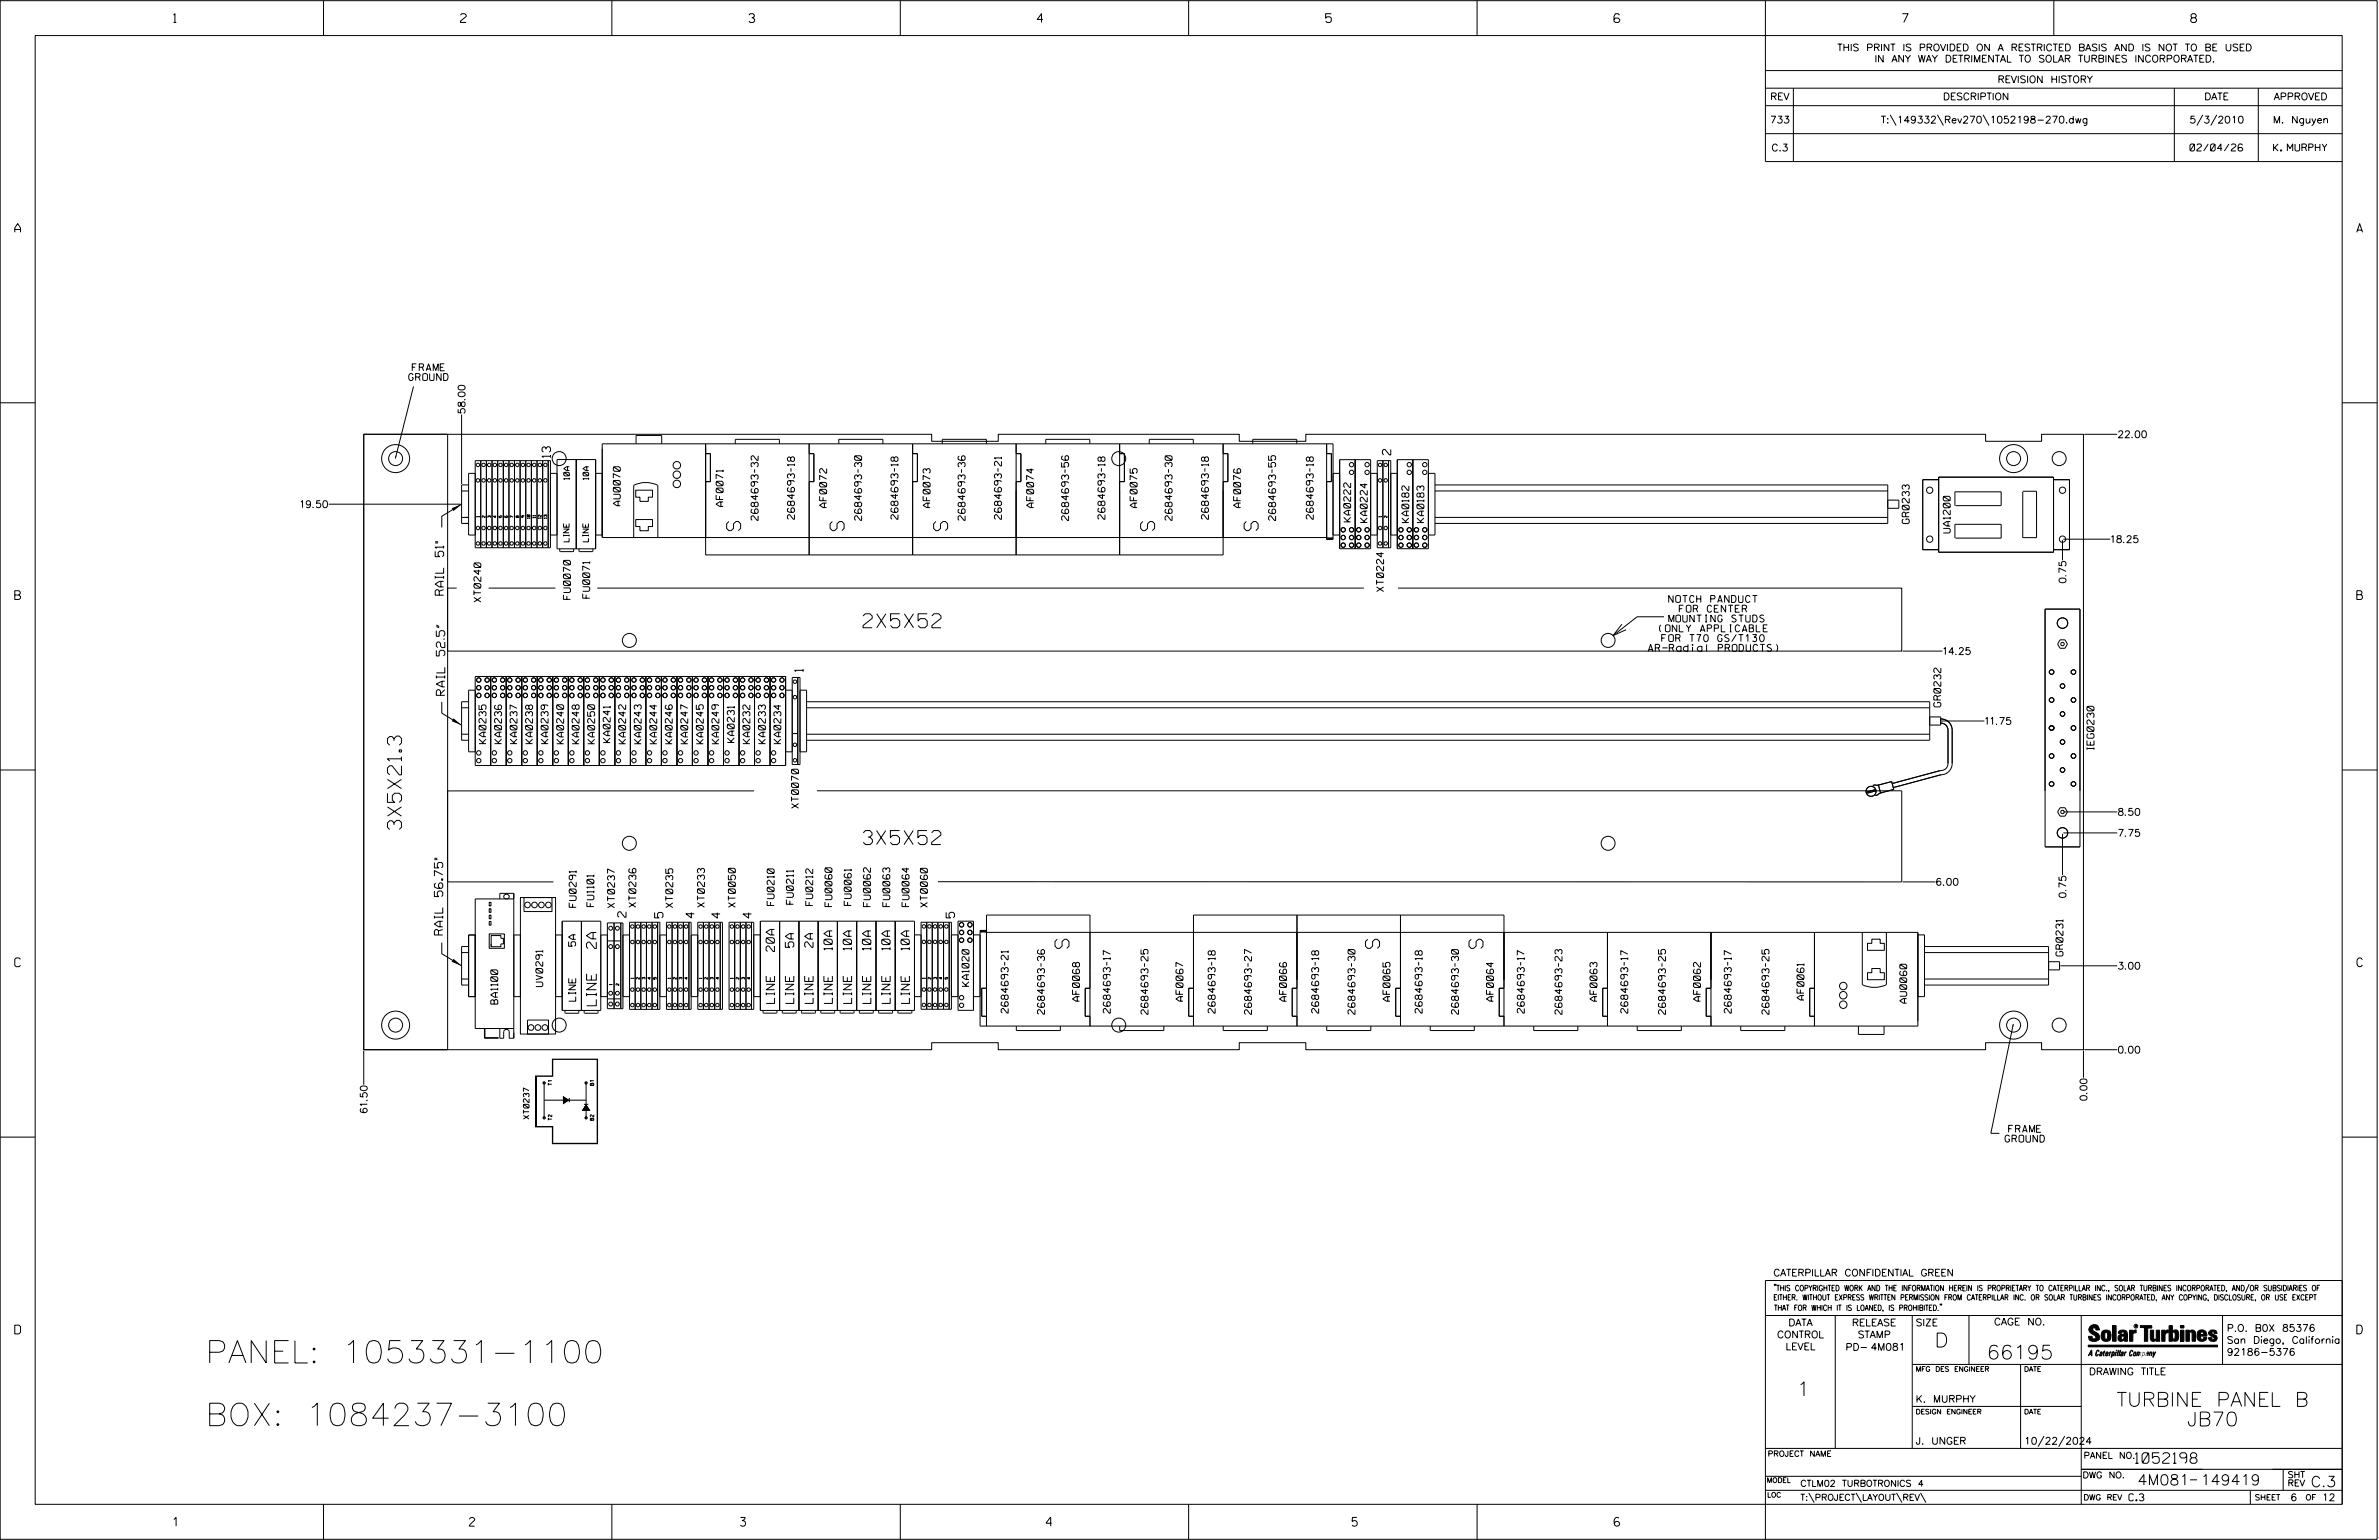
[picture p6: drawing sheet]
<svg xmlns="http://www.w3.org/2000/svg" width="864mm" height="559mm" viewBox="0 0 864 559" stroke-linecap="round" stroke-linejoin="round" font-family="sans-serif">
<defs><g id="words">
<g font-size="8.1">
<text x="74.6" y="494.6">PANEL: 1053331-1100</text>
<text x="74.6" y="517.3">BOX: 1084237-3100</text>
</g>
<g font-size="5.1">
<text x="268.8" y="192.5" transform="rotate(-90 268.8 192.5)">S</text>
<text x="306.4" y="192.5" transform="rotate(-90 306.4 192.5)">S</text>
<text x="344" y="192.5" transform="rotate(-90 344 192.5)">S</text>
<text x="419.1" y="192.5" transform="rotate(-90 419.1 192.5)">S</text>
<text x="456.7" y="192.5" transform="rotate(-90 456.7 192.5)">S</text>
<text x="313.3" y="227.8">2X5X52</text>
<text x="145.7" y="301" transform="rotate(-90 145.7 301)">3X5X21.3</text>
<text x="313.4" y="306.5">3X5X52</text>
<text x="383" y="340.8" transform="rotate(90 383 340.8)">S</text>
<text x="495.7" y="340.8" transform="rotate(90 495.7 340.8)">S</text>
<text x="533.3" y="340.8" transform="rotate(90 533.3 340.8)">S</text>
<text x="702.3" y="488.8">D</text>
<text x="721.2" y="493.2">66195</text>
<text x="652.2" y="506.5">1</text>
<text x="768.3" y="510.3">TURBINE PANEL B</text>
<text x="793.9" y="517.4">JB70</text>
</g>
<g font-size="3.8">
<text x="775.1" y="531">1052198</text>
<text x="775.9" y="538.9">4M081</text>
<text x="798.8" y="538.9">149419</text>
<text x="838.8" y="539.5">C.3</text>
</g>
<g font-size="3.6">
<text x="216.5" y="344.2" transform="rotate(-90 216.5 344.2)">2A</text>
<text x="216.5" y="364.9" transform="rotate(-90 216.5 364.9)">LINE</text>
</g>
<g font-size="3.2">
<text x="63" y="8.2">1</text>
<text x="167.2" y="8.2">2</text>
<text x="271.8" y="8.2">3</text>
<text x="376.5" y="8.2">4</text>
<text x="481.2" y="8.2">5</text>
<text x="690.6" y="8.2">7</text>
<text x="795.3" y="8.2">8</text>
<text x="5.4" y="84.3">A</text>
<text x="855.5" y="84.3">A</text>
<text x="5.4" y="217.5">B</text>
<text x="855.6" y="217.5">B</text>
<text x="5.4" y="350.8">C</text>
<text x="855.6" y="350.8">C</text>
<text x="5.4" y="484">D</text>
<text x="855.6" y="484">D</text>
<text x="62.8" y="553.8">1</text>
<text x="170.4" y="553.8">2</text>
<text x="268.8" y="553.8">3</text>
<text x="379.8" y="553.8">4</text>
<text x="490.8" y="553.8">5</text>
<text x="585.9" y="553.8">6</text>
</g>
<text font-size="3.1" x="161.4" y="252.3" transform="rotate(-90 161.4 252.3)">RAIL 52.5&quot;</text>
<g font-size="3">
<text x="199.8" y="166" transform="rotate(-90 199.8 166)">13</text>
<text x="504.9" y="165.1" transform="rotate(-90 504.9 165.1)">2</text>
<text x="161" y="216" transform="rotate(-90 161 216)">RAIL 51&quot;</text>
<text x="291.5" y="243.7" transform="rotate(-90 291.5 243.7)">1</text>
<text x="227.3" y="332.8" transform="rotate(-90 227.3 332.8)">2</text>
<text x="240.7" y="333.1" transform="rotate(-90 240.7 333.1)">5</text>
<text x="252" y="333.1" transform="rotate(-90 252 333.1)">4</text>
<text x="261.4" y="333.1" transform="rotate(-90 261.4 333.1)">4</text>
<text x="272.8" y="333.1" transform="rotate(-90 272.8 333.1)">4</text>
<text x="346.5" y="333" transform="rotate(-90 346.5 333)">5</text>
<text x="160.7" y="339.3" transform="rotate(-90 160.7 339.3)">RAIL 56.75&quot;</text>
<text x="281.1" y="345.3" transform="rotate(-90 281.1 345.3)">20A</text>
<text x="288.1" y="343.8" transform="rotate(-90 288.1 343.8)">5A</text>
<text x="295.1" y="343.8" transform="rotate(-90 295.1 343.8)">2A</text>
<text x="302.1" y="344.7" transform="rotate(-90 302.1 344.7)">10A</text>
<text x="309.1" y="344.7" transform="rotate(-90 309.1 344.7)">10A</text>
<text x="316.1" y="344.7" transform="rotate(-90 316.1 344.7)">10A</text>
<text x="323.1" y="344.7" transform="rotate(-90 323.1 344.7)">10A</text>
<text x="330.1" y="344.7" transform="rotate(-90 330.1 344.7)">10A</text>
<text x="281.2" y="364.1" transform="rotate(-90 281.2 364.1)">LINE</text>
<text x="288.2" y="364.1" transform="rotate(-90 288.2 364.1)">LINE</text>
<text x="295.2" y="364.1" transform="rotate(-90 295.2 364.1)">LINE</text>
<text x="302.1" y="364.1" transform="rotate(-90 302.1 364.1)">LINE</text>
<text x="309.1" y="364.1" transform="rotate(-90 309.1 364.1)">LINE</text>
<text x="316.1" y="364.1" transform="rotate(-90 316.1 364.1)">LINE</text>
<text x="323.1" y="364.1" transform="rotate(-90 323.1 364.1)">LINE</text>
<text x="330.1" y="364.1" transform="rotate(-90 330.1 364.1)">LINE</text>
</g>
<g font-size="2.5">
<text x="666.9" y="18.5">THIS PRINT IS PROVIDED ON A RESTRICTED BASIS AND IS NOT TO BE USED</text>
<text x="680.5" y="22.6">IN ANY WAY DETRIMENTAL TO SOLAR TURBINES INCORPORATED.</text>
<text x="725.1" y="30">REVISION HISTORY</text>
<text x="642.6" y="36.3">REV</text>
<text x="705.3" y="36.3">DESCRIPTION</text>
<text x="800.2" y="36.3">DATE</text>
<text x="825.4" y="36.3">APPROVED</text>
<text x="642.5" y="44.7">733</text>
<text x="682.8" y="44.7">T:\149332\Rev270\1052198-270.dwg</text>
<text x="794.8" y="44.7">5/3/2010</text>
<text x="825.1" y="44.7">M. Nguyen</text>
<text x="643" y="54.8">C.3</text>
<text x="795" y="54.8">02/04/26</text>
<text x="825.3" y="54.8">K. MURPHY</text>
<text x="149.6" y="134.5">FRAME</text>
<text x="148.4" y="138.1">GROUND</text>
<text x="168.8" y="150" transform="rotate(-90 168.8 150)">58.00</text>
<text x="769" y="158.8">22.00</text>
<text x="109.2" y="184.2">19.50</text>
<text x="225.2" y="183.5" transform="rotate(-90 225.2 183.5)">AU0070</text>
<text x="262.5" y="183.8" transform="rotate(-90 262.5 183.8)">AF0071</text>
<text x="300.1" y="184.2" transform="rotate(-90 300.1 184.2)">AF0072</text>
<text x="337.6" y="184.2" transform="rotate(-90 337.6 184.2)">AF0073</text>
<text x="375.2" y="184.2" transform="rotate(-90 375.2 184.2)">AF0074</text>
<text x="412.8" y="184.2" transform="rotate(-90 412.8 184.2)">AF0075</text>
<text x="450.4" y="184.2" transform="rotate(-90 450.4 184.2)">AF0076</text>
<text x="275.2" y="188.8" transform="rotate(-90 275.2 188.8)">2684693-32</text>
<text x="288.4" y="188.4" transform="rotate(-90 288.4 188.4)">2684693-18</text>
<text x="312.8" y="188.8" transform="rotate(-90 312.8 188.8)">2684693-30</text>
<text x="326" y="188.4" transform="rotate(-90 326 188.4)">2684693-18</text>
<text x="350.3" y="188.8" transform="rotate(-90 350.3 188.8)">2684693-36</text>
<text x="363.5" y="188.4" transform="rotate(-90 363.5 188.4)">2684693-21</text>
<text x="387.9" y="188.9" transform="rotate(-90 387.9 188.9)">2684693-56</text>
<text x="401.1" y="188.4" transform="rotate(-90 401.1 188.4)">2684693-18</text>
<text x="425.5" y="188.8" transform="rotate(-90 425.5 188.8)">2684693-30</text>
<text x="438.7" y="188.4" transform="rotate(-90 438.7 188.4)">2684693-18</text>
<text x="463" y="188.9" transform="rotate(-90 463 188.9)">2684693-55</text>
<text x="476.7" y="188.4" transform="rotate(-90 476.7 188.4)">2684693-18</text>
<text x="490.3" y="189.4" transform="rotate(-90 490.3 189.4)">KA0222</text>
<text x="496.3" y="189.6" transform="rotate(-90 496.3 189.6)">KA0224</text>
<text x="511.4" y="189.6" transform="rotate(-90 511.4 189.6)">KA0182</text>
<text x="516.9" y="189.6" transform="rotate(-90 516.9 189.6)">KA0183</text>
<text x="693.1" y="190" transform="rotate(-90 693.1 190)">GR0233</text>
<text x="708" y="193.4" transform="rotate(-90 708 193.4)">UA1200</text>
<text x="766.5" y="196.9">18.25</text>
<text x="502.3" y="214.6" transform="rotate(-90 502.3 214.6)">XT0224</text>
<text x="750" y="211.4" transform="rotate(-90 750 211.4)">0.75</text>
<text x="174.6" y="218.4" transform="rotate(-90 174.6 218.4)">XT0240</text>
<text x="207.1" y="217.5" transform="rotate(-90 207.1 217.5)">FU0070</text>
<text x="214.1" y="217.1" transform="rotate(-90 214.1 217.1)">FU0071</text>
<text x="605.8" y="218.6">NOTCH PANDUCT</text>
<text x="604.3" y="225.7">MOUNTING STUDS</text>
<text x="609.6" y="222.2">FOR CENTER</text>
<text x="602" y="232.8">FOR T70 GS/T130</text>
<text x="602" y="229.3">(ONLY APPLICABLE</text>
<text x="598.4" y="236.4">AR-Radial PRODUCTS)</text>
<text x="705.6" y="237.5">14.25</text>
<text x="704.5" y="256.5" transform="rotate(-90 704.5 256.5)">GR0232</text>
<text x="720.8" y="262.9">11.75</text>
<text x="176.4" y="269.8" transform="rotate(-90 176.4 269.8)">KA0235</text>
<text x="182.1" y="269.8" transform="rotate(-90 182.1 269.8)">KA0236</text>
<text x="187.7" y="269.8" transform="rotate(-90 187.7 269.8)">KA0237</text>
<text x="193.3" y="269.8" transform="rotate(-90 193.3 269.8)">KA0238</text>
<text x="199" y="269.8" transform="rotate(-90 199 269.8)">KA0239</text>
<text x="204.6" y="269.9" transform="rotate(-90 204.6 269.9)">KA0240</text>
<text x="210.2" y="269.9" transform="rotate(-90 210.2 269.9)">KA0248</text>
<text x="215.9" y="269.9" transform="rotate(-90 215.9 269.9)">KA0250</text>
<text x="221.5" y="269.5" transform="rotate(-90 221.5 269.5)">KA0241</text>
<text x="227.1" y="269.9" transform="rotate(-90 227.1 269.9)">KA0242</text>
<text x="232.8" y="269.9" transform="rotate(-90 232.8 269.9)">KA0243</text>
<text x="238.4" y="269.9" transform="rotate(-90 238.4 269.9)">KA0244</text>
<text x="244" y="269.9" transform="rotate(-90 244 269.9)">KA0246</text>
<text x="249.7" y="269.9" transform="rotate(-90 249.7 269.9)">KA0247</text>
<text x="255.3" y="269.9" transform="rotate(-90 255.3 269.9)">KA0245</text>
<text x="260.9" y="269.9" transform="rotate(-90 260.9 269.9)">KA0249</text>
<text x="266.6" y="269.4" transform="rotate(-90 266.6 269.4)">KA0231</text>
<text x="272.2" y="269.8" transform="rotate(-90 272.2 269.8)">KA0232</text>
<text x="277.8" y="269.8" transform="rotate(-90 277.8 269.8)">KA0233</text>
<text x="283.5" y="269.8" transform="rotate(-90 283.5 269.8)">KA0234</text>
<text x="760.1" y="272" transform="rotate(-90 760.1 272)">IEG0230</text>
<text x="289.9" y="293.3" transform="rotate(-90 289.9 293.3)">XT0070</text>
<text x="769" y="295.9">8.50</text>
<text x="769" y="303.5">7.75</text>
<text x="703" y="321.3">6.00</text>
<text x="209.2" y="329.2" transform="rotate(-90 209.2 329.2)">FU0291</text>
<text x="215.6" y="329" transform="rotate(-90 215.6 329)">FU1101</text>
<text x="223.1" y="329.4" transform="rotate(-90 223.1 329.4)">XT0237</text>
<text x="230.8" y="329.2" transform="rotate(-90 230.8 329.2)">XT0236</text>
<text x="244.2" y="329.3" transform="rotate(-90 244.2 329.3)">XT0235</text>
<text x="255.7" y="329.2" transform="rotate(-90 255.7 329.2)">XT0233</text>
<text x="266.9" y="329.2" transform="rotate(-90 266.9 329.2)">XT0050</text>
<text x="281" y="328.6" transform="rotate(-90 281 328.6)">FU0210</text>
<text x="288" y="328.1" transform="rotate(-90 288 328.1)">FU0211</text>
<text x="295" y="328.6" transform="rotate(-90 295 328.6)">FU0212</text>
<text x="302" y="329" transform="rotate(-90 302 329)">FU0060</text>
<text x="309" y="328.5" transform="rotate(-90 309 328.5)">FU0061</text>
<text x="316" y="329" transform="rotate(-90 316 329)">FU0062</text>
<text x="323" y="329" transform="rotate(-90 323 329)">FU0063</text>
<text x="330" y="329" transform="rotate(-90 330 329)">FU0064</text>
<text x="336.6" y="329.2" transform="rotate(-90 336.6 329.2)">XT0060</text>
<text x="750" y="325.6" transform="rotate(-90 750 325.6)">0.75</text>
<text x="209" y="343.3" transform="rotate(-90 209 343.3)">5A</text>
<text x="748.9" y="346.9" transform="rotate(-90 748.9 346.9)">GR0231</text>
<text x="769" y="351.7">3.00</text>
<text x="197" y="358" transform="rotate(-90 197 358)">UV0291</text>
<text x="351.7" y="357.9" transform="rotate(-90 351.7 357.9)">KA1020</text>
<text x="180.7" y="364.3" transform="rotate(-90 180.7 364.3)">BA1100</text>
<text x="209" y="363.3" transform="rotate(-90 209 363.3)">LINE</text>
<text x="391.9" y="363.3" transform="rotate(-90 391.9 363.3)">AF0068</text>
<text x="429.4" y="363.3" transform="rotate(-90 429.4 363.3)">AF0067</text>
<text x="467" y="363.3" transform="rotate(-90 467 363.3)">AF0066</text>
<text x="504.6" y="363.3" transform="rotate(-90 504.6 363.3)">AF0065</text>
<text x="542.1" y="363.3" transform="rotate(-90 542.1 363.3)">AF0064</text>
<text x="579.7" y="363.3" transform="rotate(-90 579.7 363.3)">AF0063</text>
<text x="617.3" y="363.3" transform="rotate(-90 617.3 363.3)">AF0062</text>
<text x="654.9" y="362.9" transform="rotate(-90 654.9 362.9)">AF0061</text>
<text x="692.2" y="364" transform="rotate(-90 692.2 364)">AU0060</text>
<text x="366" y="367.6" transform="rotate(-90 366 367.6)">2684693-21</text>
<text x="379.2" y="368" transform="rotate(-90 379.2 368)">2684693-36</text>
<text x="403" y="367.6" transform="rotate(-90 403 367.6)">2684693-17</text>
<text x="416.7" y="368" transform="rotate(-90 416.7 368)">2684693-25</text>
<text x="441.1" y="367.6" transform="rotate(-90 441.1 367.6)">2684693-18</text>
<text x="454.3" y="368" transform="rotate(-90 454.3 368)">2684693-27</text>
<text x="478.7" y="367.6" transform="rotate(-90 478.7 367.6)">2684693-18</text>
<text x="491.9" y="368" transform="rotate(-90 491.9 368)">2684693-30</text>
<text x="516.3" y="367.6" transform="rotate(-90 516.3 367.6)">2684693-18</text>
<text x="529.5" y="368" transform="rotate(-90 529.5 368)">2684693-30</text>
<text x="553.3" y="367.6" transform="rotate(-90 553.3 367.6)">2684693-17</text>
<text x="567" y="368" transform="rotate(-90 567 368)">2684693-23</text>
<text x="590.9" y="367.6" transform="rotate(-90 590.9 367.6)">2684693-17</text>
<text x="604.6" y="368" transform="rotate(-90 604.6 368)">2684693-25</text>
<text x="628.5" y="367.6" transform="rotate(-90 628.5 367.6)">2684693-17</text>
<text x="642.2" y="368" transform="rotate(-90 642.2 368)">2684693-25</text>
<text x="769" y="382.2">0.00</text>
<text x="757.6" y="399.2" transform="rotate(-90 757.6 399.2)">0.00</text>
<text x="133.3" y="403.7" transform="rotate(-90 133.3 403.7)">61.50</text>
<text x="729.1" y="410.9">FRAME</text>
<text x="727.9" y="414.4">GROUND</text>
<text x="643.8" y="463">CATERPILLAR CONFIDENTIAL GREEN</text>
<text x="645.1" y="485.5">CONTROL</text>
<text x="649.2" y="481.1">DATA</text>
<text x="672.3" y="481.1">RELEASE</text>
<text x="674.4" y="485.5">STAMP</text>
<text x="695.4" y="481.1">SIZE</text>
<text x="723.8" y="480.8">CAGE NO.</text>
<text x="808.4" y="483.1">P.O. B0X 85376</text>
<text x="648.2" y="489.8">LEVEL</text>
<text x="669.9" y="490">PD- 4M081</text>
<text x="808.4" y="487.5">San Diego, California</text>
<text x="808.4" y="491.8">92186-5376</text>
<text x="758.3" y="498.9">DRAWING TITLE</text>
<text x="695.4" y="508.9">K. MURPHY</text>
<text x="695.4" y="524.1">J. UNGER</text>
<text x="734.8" y="524.1">10/22/2024</text>
<text x="772.8" y="544.6">C.3</text>
<text x="831.4" y="544.6">6</text>
<text x="842.9" y="544.6">12</text>
</g>
<g font-size="2.3">
<text x="756.4" y="529.2">PANEL NO.</text>
<text x="653.5" y="539.4">CTLM02 TURBOTRONICS 4</text>
<text x="756" y="536.3">DWG NO.</text>
<text x="830.4" y="539.3">REV</text>
<text x="830.4" y="536.2">SHT</text>
<text x="653.5" y="544.5">T:\PROJECT\LAYOUT\REV\</text>
</g>
<g font-size="2">
<text x="206.7" y="174" transform="rotate(-90 206.7 174)">10A</text>
<text x="213.7" y="174" transform="rotate(-90 213.7 174)">10A</text>
<text x="206.6" y="196.6" transform="rotate(-90 206.6 196.6)">LINE</text>
<text x="213.6" y="196.6" transform="rotate(-90 213.6 196.6)">LINE</text>
<text x="192" y="406.1" transform="rotate(-90 192 406.1)">XT0237</text>
<text x="643.8" y="468.4">&quot;THIS COPYRIGHTED WORK AND THE INFORMATION HEREIN IS PROPRIETARY TO CATERPILLAR INC., SOLAR TURBINES INCORPORATED, AND/OR SUBSIDIARIES OF</text>
<text x="643.8" y="471.8">EITHER. WITHOUT EXPRESS WRITTEN PERMISSION FROM CATERPILLAR INC. OR SOLAR TURBINES INCORPORATED, ANY COPYING, DISCLOSURE, OR USE EXCEPT</text>
<text x="644" y="475.6">THAT FOR WHICH IT IS LOANED, IS PROHIBITED.&quot;</text>
<text x="641.7" y="528.5">PROJECT NAME</text>
<text x="756.3" y="544.3">DWG REV</text>
<text x="818.5" y="544.3">SHEET</text>
<text x="836.9" y="544.3">OF</text>
</g>
<g font-size="1.8">
<text x="695.4" y="497.6">MFG DES ENGINEER</text>
<text x="734.8" y="497.6">DATE</text>
<text x="695.4" y="513.1">DESIGN ENGINEER</text>
<text x="734.8" y="513.1">DATE</text>
<text x="641.3" y="538">MODEL</text>
<text x="641.5" y="543.3">LOC</text>
</g>
<g font-size="1.3">
<text x="200.3" y="393.8" transform="rotate(-90 200.3 393.8)">T1</text>
<text x="215.5" y="393.8" transform="rotate(-90 215.5 393.8)">B1</text>
<text x="200.3" y="406.5" transform="rotate(-90 200.3 406.5)">T2</text>
<text x="215.5" y="406.5" transform="rotate(-90 215.5 406.5)">B2</text>
</g>
<g font-size="1">
<text x="174" y="187.7" transform="rotate(-90 174 187.7)">1</text>
<text x="176.1" y="187.8" transform="rotate(-90 176.1 187.8)">2</text>
<text x="178.1" y="187.8" transform="rotate(-90 178.1 187.8)">3</text>
<text x="180.1" y="187.8" transform="rotate(-90 180.1 187.8)">4</text>
<text x="182.2" y="187.8" transform="rotate(-90 182.2 187.8)">5</text>
<text x="186.3" y="187.8" transform="rotate(-90 186.3 187.8)">7</text>
<text x="188.3" y="187.8" transform="rotate(-90 188.3 187.8)">8</text>
<text x="190.3" y="187.8" transform="rotate(-90 190.3 187.8)">9</text>
<text x="192.4" y="188.2" transform="rotate(-90 192.4 188.2)">10</text>
<text x="194.4" y="188" transform="rotate(-90 194.4 188)">11</text>
<text x="196.5" y="188.2" transform="rotate(-90 196.5 188.2)">12</text>
<text x="198.5" y="188.2" transform="rotate(-90 198.5 188.2)">13</text>
<text x="501.5" y="187.7" transform="rotate(-90 501.5 187.7)">1</text>
<text x="503.5" y="187.8" transform="rotate(-90 503.5 187.8)">2</text>
<text x="289.1" y="266.3" transform="rotate(-90 289.1 266.3)">1</text>
<text x="222.2" y="357.4" transform="rotate(-90 222.2 357.4)">1</text>
<text x="224.6" y="357.6" transform="rotate(-90 224.6 357.6)">2</text>
<text x="230.1" y="355.1" transform="rotate(-90 230.1 355.1)">1</text>
<text x="232.1" y="355.3" transform="rotate(-90 232.1 355.3)">2</text>
<text x="234.1" y="355.3" transform="rotate(-90 234.1 355.3)">3</text>
<text x="236.2" y="355.3" transform="rotate(-90 236.2 355.3)">4</text>
<text x="238.2" y="355.3" transform="rotate(-90 238.2 355.3)">5</text>
<text x="243.5" y="355.1" transform="rotate(-90 243.5 355.1)">1</text>
<text x="245.5" y="355.3" transform="rotate(-90 245.5 355.3)">2</text>
<text x="247.5" y="355.3" transform="rotate(-90 247.5 355.3)">3</text>
<text x="249.6" y="355.3" transform="rotate(-90 249.6 355.3)">4</text>
<text x="254.8" y="355.2" transform="rotate(-90 254.8 355.2)">1</text>
<text x="256.9" y="355.3" transform="rotate(-90 256.9 355.3)">2</text>
<text x="258.9" y="355.3" transform="rotate(-90 258.9 355.3)">3</text>
<text x="260.9" y="355.3" transform="rotate(-90 260.9 355.3)">4</text>
<text x="266.2" y="355.2" transform="rotate(-90 266.2 355.2)">1</text>
<text x="268.2" y="355.3" transform="rotate(-90 268.2 355.3)">2</text>
<text x="270.3" y="355.3" transform="rotate(-90 270.3 355.3)">3</text>
<text x="272.3" y="355.3" transform="rotate(-90 272.3 355.3)">4</text>
<text x="335.9" y="355.1" transform="rotate(-90 335.9 355.1)">1</text>
<text x="337.9" y="355.3" transform="rotate(-90 337.9 355.3)">2</text>
<text x="340" y="355.3" transform="rotate(-90 340 355.3)">3</text>
<text x="342" y="355.3" transform="rotate(-90 342 355.3)">4</text>
<text x="344" y="355.3" transform="rotate(-90 344 355.3)">5</text>
</g>
<text font-size=".9" x="775.1" y="481.7">R</text>
</g></defs>
<g fill="none" stroke="#000" stroke-width=".36">
<path d="M.1 .2h862.8v558.4h-862.8zM12.8 12.9h837.4v533h-837.4zM117.4 .2v12.7M222.1 .2v12.7M326.8 .2v12.7M431.5 .2v12.7M536.2 .2v12.7M587.9 5.5l-.5-.5h-1l-.5 1v1.7l.5 .4h1l.6-.4v-.6l-.6-.5h-1l-.5 .5M640.9 .2v58.4h209.3M745.6 .2v12.7M640.9 25.6h209.3M640.9 32h209.3"/>
<path d="M640.9 38.3h209.3M651 32v26.6M789.3 32v26.6M819.8 32v26.6M640.9 48.5h209.3M686.2 41.7l2.1 3.8M703.3 41.7l2.2 3.8M719.9 41.7l2.1 3.8M799.6 41.7l-2.1 3.8M804.7 41.7l-2.2 3.8M.1 146.2h12.7M132 157.6h206.2v2.5h24.2v-2.5h87.5v2.5h24.1v-2.5h246.8v2.5h20.3v-2.5h15.2v223.3h-15.2v-2.5h-20.3v2.5h-246.8v-2.5h-24.1v2.5h-87.5v-2.5h-24.2v2.5h-206.2z"/>
<path d="M132 157.6h30.5v223.3h-30.5zM150.1 140.2l-6.6 26.2M167.6 150.4v25.2M756.6 157.6h12M850.2 146.2h12.7M167.6 178.2h2.5M170.1 176h-2.5v13.9h2.5M172.5 167.1h27.3v31.7h-27.3zM172.5 171.8h-2.4v22.3h2.4M174.5 167.1v31.7M176.6 167.1v31.7M178.6 167.1v31.7"/>
<path d="M180.7 167.1v31.7M182.7 167.1v31.7M184.7 167.1v31.7M186.8 167.1v31.7M188.8 167.1v31.7M190.9 167.1v31.7M192.9 167.1v31.7M194.9 167.1v31.7M197 167.1v31.7M199 167.1v31.7M199.8 171.8h2.4M202.2 166.8h14v32.3h-14z"/>
<path d="M209.2 166.8v32.3M216.2 171.8h2.4M230.8 177.9h6.1v2.5h-1.6v1.5h-3v-1.5h-1.5zM230.9 161v-3h9.3v3M256.2 161v40.4h187.8v-40.4M256.2 164.6h1.7v10.2h-1.7M266.9 161v-1.6h16v1.6M293.7 164.6h1.8v10.2h-1.8M293.7 161v40.4M304.5 161v-1.6h16v1.6M331.3 164.6h1.7v10.2h-1.7M331.3 161v40.4"/>
<path d="M342.1 161v-1.6h16v1.6M368.9 161v40.4M368.9 164.6h1.7v10.2h-1.7M379.6 161v-1.6h16v1.6M406.4 161v40.4M406.4 164.6h1.8v10.2h-1.8M417.2 161v-1.6h16v1.6M444 164.6h1.7v10.2h-1.7M454.8 161v-1.6h15.9v1.6M481.6 164.6h1.7v10.2h-1.7M481.6 161v34.8M483.9 171.8h2.4"/>
<path d="M486.3 166.8h11.3v32.3h-11.3zM491.9 166.8v32.3M497.6 171.8h2.4M500 167.1h4.9v31.7h-4.9zM502 167.1v31.7M504 167.1v31.7M504.9 171.8h2.3M507.2 166.8h11.3v32.3h-11.3zM512.9 166.8v32.3M518.5 171.8h2.4v22.3h-2.4M520.9 176h164.4v13.9h-164.4M520.9 178.2h164.4"/>
<path d="M703.7 174.1h-5.7v25.4h5.7M703.8 173.1h41.7v27.3h-41.7zM734.3 178.3h5v16.8h-5v-16.6M745.5 174.1h5.7v25.4h-5.7M119.3 183h48M167.6 183l-7.2 4.3v4.1M167.6 187.7h2.5M183.4 187.2l-.2 .5 .3 .1h.5l.2-.5h-.5l.2 .5M199.8 194.1h2.4M203.2 199.1l.2 1.1h4.6l.2-1.1M210.2 199.1l.2 1.1h4.6l.2-1.1M216.2 194.1h2.4"/>
<path d="M230 195.1v-19a9.9 9.9 0 0 1 8.8 0v19M230.8 188.5h6.1v2.6h-1.6v1.5h-3v-1.5h-1.5zM481.6 195.8h2.3M481.6 195.1h-263v-34.1h265.3v34.8M481.6 195.8l2.3-.6h-2.3l2.3 .6M483.9 194.1h2.4M497.6 194.1h2.4M504.9 194.1h2.3M520.9 187.7h164.4M685.3 181.5h4v2.9h-4M709.9 183.5h16.5v-5h-16.8v5M709.9 195.3h16.5v-5h-16.8v5"/>
<path d="M748.7 196v7.3M749 195.7h17M165.8 213.4h-3.3v22.9h527.9v-22.9h-182.9M177.4 213.4h24.2M216.8 213.4h278.3M588.8 226.5l-3.3 4.1 4.8-2.1M604.1 223.8h-9.8l-8.8 6.8M690.7 236.3h14.4M742.4 221h12.7v86.3h-12.7zM747.8 232.2h1.8l.9 1.5-.9 1.5h-1.8l-.9-1.5zM160.4 254.7v4.1l7.2 4.3M167.6 256.8h2.5"/>
<path d="M170.1 254.6h-2.5v14h2.5M172.5 245.5h112.7v32.3h-112.7zM172.5 250.4h-2.4v22.4h2.4M178.1 245.5v32.3M183.8 245.5v32.3M189.4 245.5v32.3M195 245.5v32.3M200.7 245.5v32.3M206.3 245.5v32.3M211.9 245.5v32.3M217.6 245.5v32.3M223.2 245.5v32.3"/>
<path d="M228.8 245.5v32.3M234.5 245.5v32.3M240.1 245.5v32.3M245.7 245.5v32.3M251.4 245.5v32.3M257 245.5v32.3M262.6 245.5v32.3M268.3 245.5v32.3M273.9 245.5v32.3M279.5 245.5v32.3M285.2 250.4h2.4M287.6 245.8h2.8v31.6h-2.8z"/>
<path d="M289.6 245.8v31.6M290.4 250.4h2.4v22.4h-2.4M292.8 254.6h407.7v14h-407.7M292.8 256.8h407.7M.1 279.4h12.7M167.6 266.4h2.5M285.2 272.8h2.4M292.8 266.4h407.7M700.5 260.1h4v3h-4M704.5 262.4a2.53 2.53 0 0 1 2.6 2.5v12.2a2.62 2.62 0 0 1-2.9 2.5l-17.3 4.7M704.5 260.9a4 4 0 0 1 4.2 4v12.2a4.1 4.1 0 0 1-4.1 4l-17.3 4.7M704.8 261.6h15.5"/>
<path d="M850.2 279.4h12.7M273.8 287h-111.3v33h38.4M296.5 286.9h393.9v33.1l-349.9-.1M680.9 286.5l-3.5 .9M681 286.9l-3.5 1M681.9 284.9l4.8-1.3 .8 2.9-4.8 1.2zM682.1 284.8l-2.3 .2M682.9 287.7l-2.1 1M747.8 293.1h1.8l.9 1.5-.9 1.6h-1.8l-.9-1.6zM749 294.6h19.6M748.7 302.5v15M749 302.2h19.6"/>
<path d="M172.5 339.3h-2.4v22.3h2.4M177.6 334.4h.6v1.3h-.6zM177.6 332.1h.6v1.3h-.6zM177.6 329.7h.6v1.3h-.6zM177.6 327.4h.6v1.3h-.6zM177.6 338.9h5.5v5.2h-5.5zM181.4 326.2v-2h5.1v52.5h-1.6v-2.3a1.02 1.02 0 0 0-1-.9 1.02 1.02 0 0 0-1.1 .9v2.3h-1.4v-3.5M186.5 326.2h-14v47h14M186.5 339.3h2.4v22.3h-2.4M188.9 325.7h12.8v49.5h-12.8zM190.2 325.7h10.2v5.1h-10.2zM204.1 334.3h14v32.3h-14z"/>
<path d="M204.1 339.3h-2.4v22.3h2.4M211.1 334.3v32.3M218.1 339.3h2.4M220.5 334.9h5.6v31.1h-5.6zM222.9 334.9v31.1M225.4 334.9v31.1M226.1 339.3h2.4M228.5 334.6h11v31.7h-11zM230.6 334.6v31.7M232.6 334.6v31.7M234.7 334.6v31.7M236.7 334.6v31.7"/>
<path d="M238.7 334.6v31.7M239.5 339.3h2.4M241.9 334.6h9v31.7h-9zM244 334.6v31.7M246 334.6v31.7M248.1 334.6v31.7M250.1 334.6v31.7M250.9 339.3h2.4M253.3 334.6h9v31.7h-9zM255.3 334.6v31.7M257.4 334.6v31.7M259.4 334.6v31.7"/>
<path d="M261.4 334.6v31.7M264.7 334.6h8.9v31.7h-8.9zM266.7 334.6v31.7M268.7 334.6v31.7M270.8 334.6v31.7M272.8 334.6v31.7M273.6 339.2h2.4M276 334.3h56v32.3h-56zM283 334.3v32.3M290 334.3v32.3M297 334.3v32.3M304 334.3v32.3"/>
<path d="M311 334.3v32.3M318 334.3v32.3M325 334.3v32.3M332 339.2h2.4M334.4 334.6h11v31.6h-11zM336.4 334.6v31.6M338.4 334.6v31.6M340.5 334.6v31.6M342.5 334.6v31.6M344.6 334.6v31.6M345.4 339.2h2.4M347.8 334.3h5.6v32.3h-5.6z"/>
<path d="M353.4 339.2h2.4M355.8 337.6v34.7h340.4v-34h-338.1M355.8 337.6h2.3l-2.3 .6h2.3zM470.8 332v40.3M508.4 332v40.3M583.5 338.3v34M621.1 338.3v34M658.7 338.3v34M676 338.3v19a10.2 10.2 0 0 0 8.8 0v-19M690.7 320h11.9M696.2 339.2h2.4v22.4h-2.4M160.4 342v4.1l7.2 4.3"/>
<path d="M167.6 345.7h2.5M167.6 355.2h2.5M170.1 343.5h-2.5v13.9h2.5M178.3 342.4v1.1h3.5v-1h.9v-2h-.9v-1h-3.5v4M220.5 341.4h4.9M358.1 358.6h-1.7v10.2h1.7M395.7 358.6h-1.8v10.2h1.8M433.2 358.6h-1.7v10.2h1.7M470.8 358.6h-1.7v10.2h1.7M508.4 358.6h-1.7v10.2h1.7M546 358.6h-1.8v10.2h1.8M583.5 358.6h-1.7v10.2h1.7"/>
<path d="M621.1 358.6h-1.7v10.2h1.7M658.7 358.6h-1.8v10.2h1.8M677.9 353h1.6v-1.6h3v1.6h1.5v2.5h-6.1zM677.9 342.3h1.6v-1.5h3v1.5h1.5v2.5h-6.1zM698.6 343.5h45.1v13.9h-45.1M698.6 355.2h45.1M698.6 345.7h45.1M743.7 349h3.9v2.9h-3.9M748 350.4h20.6M176 373.2v3.3h4.9v.2h-5v-3.5M191.5 370.1h7.6v5.1h-7.6zM205.1 366.6l.1 1.1h4.7l.2-1.1"/>
<path d="M212.1 366.6l.2 1.1h4.6l.2-1.1M218.1 361.6h2.4M220.5 362.4h4.9M226.1 361.6h2.4M239.5 361.6h2.4M250.9 361.6h2.4M273.6 361.6h2.4M277 366.6l.2 1h4.6l.2-1M284 366.6l.2 1h4.6l.2-1M291 366.6l.2 1h4.6l.2-1M298 366.6l.2 1h4.6l.2-1M305 366.6l.2 1h4.6l.2-1"/>
<path d="M312 366.6l.2 1h4.6l.2-1M318.9 366.6l.3 1h4.6l.2-1M326 366.6l.1 1h4.7l.2-1M332 361.6h2.4M345.4 361.6h2.4M353.4 361.6h2.4M358.1 372.3v-40.3h37.6v40.3M368.9 372.3v1.6h16v-1.6M406.5 372.3v1.6h16v-1.6M433.2 372.3v-40.3h112.8v40.3M444 372.3v1.6h16.1v-1.6M481.6 372.3v1.6h16v-1.6"/>
<path d="M519.2 372.3v1.6h16v-1.6M556.8 372.3v1.6h16v-1.6M594.3 372.3v1.6h16v-1.6M631.9 372.3v1.6h16v-1.6M674.6 372.3v3.1h9.3v-3.1M730.8 371.5l-8.1 39.7h3.1M132 381.2v12.4M197.5 399.2h15.3M197.5 393.2v12.1M206.7 398.4v1.6M212.8 393.2v12.1M756.3 381.2v9.9"/>
<path d="M756.6 380.9h12M.1 412.6h12.7M212 400.7h1.5M850.2 412.6h12.7M640.9 477.3h209.3M644.2 466.1l-.1 .4M644.7 466.1l-.2 .4M666.2 477.3v48.3M694.2 477.3v48.3M704.4 473.3l-.1 .4M704.8 473.3l-.1 .4M714.8 477.3v17.8"/>
<path d="M755.5 477.3v68.6M806.8 477.3v17.8M816.5 466l-1.4 3.1M850.2 464.6h-209.3v94M850.2 464.8v81.1M694.2 495.1h156M733.5 495.1v30.5M758.6 481.4a2.02 2.02 0 0 1 3.1-.1l.5 1.3h-1.3l-.2-.6-.4-.2-.6 .1-.1 .4 .4 .7a2.46 2.46 0 0 1 2.2 2.9 2.83 2.83 0 0 1-3.8 .3l-.3-1.3h1.3l.2 .7 .6 .3 .5-.2 .2-.5-.4-.6-1.9-1.2-.4-.9zM759.2 491.3h-.7l.7-1.2v1.9h.2l-.1-2.1-1.3 2.1 .5-.5h.7M761.3 490l.3-.2 .4 .3-.1 .3-.3-.4-.4 .3-.3 1.6h.4l.4-.5-.3 .6-.4 .1-.3-.4zM762.6 490.6l.5-.1-.1 1.4h-.9a.74 .74 0 0 1 .9-.8l-.3 .7-.5 .1 .2-.5 .6-.2v-.5l-.7 .2zM763 483.2a2.17 2.17 0 0 1 3.1 0l.3 1.4-.3 1.5a2.17 2.17 0 0 1-3.1 0l-.3-1.5z"/>
<path d="M763.6 490.5l.4-.4 .2 .6h-.3l-.3 .9 .2 .4-.3-.1zM764.1 483.7l.5-.4 .4 .3v2.2l-.4 .2-.5-.2zM764.6 491.1l.6 .2v-.7l-.4-.1-.4 .6-.1 .8h.6M764.6 491.1l-.1 .8h.4M764.6 482.6v.8M764.8 490.7l.4 .1v.3h-.6zM765 491.5l-.1 .4zM766 490.5l-.5 1.5zM766 490.8l.4-.3-.4 .4M766.9 481h1.3v5.7h-1.3zM767 490.8l.5 .1-.3 .8-.4 .2zM767.3 490.5h-.5l-.5 2"/>
<path d="M767.3 490.5a.8 .8 0 0 1 .2 1 .8 .8 0 0 1-.9 .4l-.1 .6M767.3 490.5l-.1 .2M768.1 490.5l-.4 1.5zM768.2 489.9h.3l-.1 .2h-.2zM769 489.9l-.5 2.1zM769.7 489.9l-.6 2.1zM770.1 491.4l.5-.3-.5 .8zM770.4 491.9h.1M770.6 491.1l.1-.4-.7 .2 .1-.3 .6-.1 .2 .3-.5 1.1M770.6 491.1a.74 .74 0 0 0-.8 .8h.6M771 484.8h-.7l-.3 .6 .4 .7 .5-.3 .1-2.4h-.8l-.1 .4h-1.2a1.71 1.71 0 0 1 1.8-1.3 1.71 1.71 0 0 1 1.6 1.4v2.8h-1.1l-.1-.6M771 484.2l-1.5 .1a1.41 1.41 0 0 0 0 2.4l.5 .1 1.1-.7"/>
<path d="M771.2 486.1h-.1M771.4 490.5l.1 .3 .4-.3-.9 1.5zM771.5 490.8h.1M773 482.7h1.2v.5l.5-.5 .7-.1v1h-.6l-.5 .4-.1 2.7h-1.2zM773.3 490.3l.6-.4 .4 .2-.1 .4-.3-.4a1.28 1.28 0 0 0-.5 1.8l.6-.4-.1 .4-.8 .1zM774.7 490.8l.5-.3a.88 .88 0 0 1 .2 .9 .88 .88 0 0 1-.7 .7l-.2-.2zM774.8 490.9h.5l-.3 1h-.3l-.2-.2zM775.2 490.5l-.1 .2M776.8 481h4.3v.9h-1.5v4.8h-1.3M776.8 490.6l-.8 .2v-.3l-.4 1.5 .8-1.3v1.3l.3-1.2M779.3 491.1h.4M779.6 490.5h.3l-.3 1.4"/>
<path d="M779.6 490.7h.2l-.1 .4M779.7 491.1l-.1 .4M779.7 491.1l-.4 .2M780.1 492l.4-1.5 .1 .3 .3-.3 .3 .2-.3 1.3v-1.3l-.7 1.3M780.6 482.7h1.2v2.7l.1 .4 .4 .3 .4-.7v-2.7h1.2l.1 4h-1.3v-.5l-1.1 .6-.7-.3-.3-.7zM781.6 492.5l1-2-.8 1.3-.2-1.3-.2 2M784.7 482.7h1.2v.5l.5-.5 .7-.1v1h-.5l-.6 .4-.1 2.7h-1.2zM787.4 481h1.2v2a1.4 1.4 0 0 1 2.2 .2l.1 1.4-.4 1.9-1.5 .1-.4-.5v-1l.5 .9 .5-.3v-2.1l-.5-.4-.5 .7v2.8h-1.2zM791.5 482.7h1.3v4h-1.3zM791.5 481h1.3v.9h-1.3zM793.5 482.7h1.3v.4l.7-.5 1.1 .2 .4 .6v3.3h-1.2l-.3-3.4-.7 .2v3.2h-1.3zM794.8 483.1h.1"/>
<path d="M797.7 483.2a1.92 1.92 0 0 1 2.4-.5 1.92 1.92 0 0 1 1 2.1h-2.3v.8l.6 .5 .5-.3v-.5h1.2a1.83 1.83 0 0 1-2.1 1.4 1.83 1.83 0 0 1-1.5-2.1zM798.8 484.2v.6M799.1 483.4h.6l.2 .8h-1.1zM804.6 482.9a1.84 1.84 0 0 0-2.9 .8 3.3 3.3 0 0 0 2.2 1.9l-.5 .5-.4-.3-.1-.4h-1.2l.1 .6a1.92 1.92 0 0 0 2.9 .4M804.9 483.8h-1.2l-.2-.6-.5 .1-.1 .3 .1 .3 1.8 .9M805.1 488.1h-47.1v.6h47.1M694.2 510.3h61.3M640.9 525.6h209.2M640.9 535.7h114.6M742 521.1l-2.2 3.8M749.5 521.1l-2.2 3.8M755.5 533.2h94.7"/>
<path d="M795 537h2.6M828.8 533.2v7.6M117.4 545.9v12.7M222.1 545.9v12.7M326.8 545.9v12.7M431.5 545.9v12.7M536.2 545.9v12.7M640.9 540.8h209.3M656.6 541.7l2 3.5M673.8 541.7l1.9 3.5M688.4 541.7l2 3.5M697.2 541.7l1.9 3.5"/>
<path d="M816.9 541v4.9M863.5 558h.1"/>
<circle cx="143.6" cy="166.4" r="2.54"/>
<circle cx="143.6" cy="166.4" r="5.1"/>
<circle cx="173.5" cy="174.3" r=".64"/>
<circle cx="173.5" cy="168.7" r=".64"/>
<circle cx="175.5" cy="174.3" r=".64"/>
<circle cx="175.5" cy="168.7" r=".64"/>
<circle cx="177.6" cy="174.3" r=".64"/>
<circle cx="177.6" cy="168.7" r=".64"/>
<circle cx="179.6" cy="174.3" r=".64"/>
<circle cx="179.6" cy="168.7" r=".64"/>
<circle cx="181.7" cy="168.7" r=".64"/>
<circle cx="181.7" cy="174.3" r=".64"/>
<circle cx="183.7" cy="174.3" r=".63"/>
<circle cx="183.7" cy="168.7" r=".63"/>
<circle cx="185.7" cy="174.3" r=".64"/>
<circle cx="185.7" cy="168.7" r=".64"/>
<circle cx="187.8" cy="174.3" r=".64"/>
<circle cx="187.8" cy="168.7" r=".64"/>
<circle cx="189.8" cy="168.7" r=".64"/>
<circle cx="189.8" cy="174.3" r=".64"/>
<circle cx="191.9" cy="174.3" r=".64"/>
<circle cx="191.9" cy="168.7" r=".64"/>
<circle cx="193.9" cy="174.3" r=".64"/>
<circle cx="193.9" cy="168.7" r=".64"/>
<circle cx="196" cy="168.7" r=".64"/>
<circle cx="196" cy="174.3" r=".64"/>
<circle cx="198" cy="168.7" r=".64"/>
<circle cx="198" cy="174.3" r=".64"/>
<circle cx="203" cy="166.4" r="2.54"/>
<circle cx="245.7" cy="172.2" r="1.36"/>
<circle cx="245.7" cy="168.8" r="1.36"/>
<circle cx="245.7" cy="175.6" r="1.36"/>
<circle cx="406.1" cy="166.4" r="2.54"/>
<circle cx="490.6" cy="171.4" r=".8"/>
<circle cx="490.6" cy="168.6" r=".8"/>
<circle cx="496.3" cy="171.4" r=".79"/>
<circle cx="496.3" cy="168.6" r=".79"/>
<circle cx="501" cy="174.3" r=".64"/>
<circle cx="501" cy="168.7" r=".64"/>
<circle cx="503" cy="168.7" r=".64"/>
<circle cx="503" cy="174.3" r=".64"/>
<circle cx="511.6" cy="171.4" r=".79"/>
<circle cx="511.6" cy="168.6" r=".79"/>
<circle cx="517.2" cy="168.6" r=".8"/>
<circle cx="517.2" cy="171.4" r=".8"/>
<circle cx="700.5" cy="177.9" r="1.14"/>
<circle cx="731" cy="166.4" r="5.1"/>
<circle cx="731" cy="166.4" r="2.54"/>
<circle cx="747.5" cy="166.4" r="2.54"/>
<circle cx="748.7" cy="177.9" r="1.15"/>
<circle cx="173.5" cy="197.2" r=".64"/>
<circle cx="173.5" cy="191.6" r=".64"/>
<circle cx="175.5" cy="197.2" r=".64"/>
<circle cx="175.5" cy="191.6" r=".64"/>
<circle cx="177.6" cy="197.2" r=".64"/>
<circle cx="177.6" cy="191.6" r=".64"/>
<circle cx="179.6" cy="191.6" r=".64"/>
<circle cx="179.6" cy="197.2" r=".64"/>
<circle cx="181.7" cy="197.2" r=".64"/>
<circle cx="181.7" cy="191.6" r=".64"/>
<circle cx="183.7" cy="197.2" r=".63"/>
<circle cx="183.7" cy="191.6" r=".63"/>
<circle cx="185.7" cy="197.2" r=".64"/>
<circle cx="185.7" cy="191.6" r=".64"/>
<circle cx="187.8" cy="197.2" r=".64"/>
<circle cx="187.8" cy="191.6" r=".64"/>
<circle cx="189.8" cy="197.2" r=".64"/>
<circle cx="189.8" cy="191.6" r=".64"/>
<circle cx="191.9" cy="197.2" r=".64"/>
<circle cx="191.9" cy="191.6" r=".64"/>
<circle cx="193.9" cy="197.2" r=".64"/>
<circle cx="193.9" cy="191.6" r=".64"/>
<circle cx="196" cy="197.2" r=".64"/>
<circle cx="196" cy="191.6" r=".64"/>
<circle cx="198" cy="191.6" r=".64"/>
<circle cx="198" cy="197.2" r=".64"/>
<circle cx="487.6" cy="195" r=".8"/>
<circle cx="487.6" cy="197.8" r=".8"/>
<circle cx="487.6" cy="192.2" r=".8"/>
<circle cx="490.6" cy="195" r=".8"/>
<circle cx="490.6" cy="197.8" r=".8"/>
<circle cx="490.6" cy="192.2" r=".8"/>
<circle cx="493.2" cy="197.8" r=".79"/>
<circle cx="493.2" cy="195" r=".79"/>
<circle cx="493.2" cy="192.2" r=".79"/>
<circle cx="496.3" cy="197.8" r=".79"/>
<circle cx="496.3" cy="195" r=".79"/>
<circle cx="496.3" cy="192.2" r=".79"/>
<circle cx="501" cy="197.2" r=".64"/>
<circle cx="501" cy="191.6" r=".64"/>
<circle cx="503" cy="191.6" r=".64"/>
<circle cx="503" cy="197.2" r=".64"/>
<circle cx="508.5" cy="197.8" r=".79"/>
<circle cx="508.5" cy="195" r=".79"/>
<circle cx="508.5" cy="192.2" r=".79"/>
<circle cx="511.6" cy="195" r=".79"/>
<circle cx="511.6" cy="197.8" r=".79"/>
<circle cx="511.6" cy="192.2" r=".79"/>
<circle cx="514.2" cy="197.8" r=".8"/>
<circle cx="514.2" cy="195" r=".8"/>
<circle cx="514.2" cy="192.2" r=".8"/>
<circle cx="517.2" cy="195" r=".8"/>
<circle cx="517.2" cy="197.8" r=".8"/>
<circle cx="517.2" cy="192.2" r=".8"/>
<circle cx="700.5" cy="195.6" r="1.14"/>
<circle cx="748.7" cy="195.6" r="1.15"/>
<circle cx="228.5" cy="232.4" r="2.54"/>
<circle cx="583.8" cy="232.4" r="2.54"/>
<circle cx="748.7" cy="233.7" r=".63"/>
<circle cx="748.7" cy="226.1" r="1.9"/>
<circle cx="173.8" cy="252.3" r=".8"/>
<circle cx="173.8" cy="246.8" r=".8"/>
<circle cx="173.8" cy="249.5" r=".8"/>
<circle cx="176.8" cy="252.3" r=".8"/>
<circle cx="176.8" cy="249.5" r=".8"/>
<circle cx="176.8" cy="246.8" r=".8"/>
<circle cx="179.4" cy="252.3" r=".8"/>
<circle cx="179.4" cy="246.8" r=".8"/>
<circle cx="179.4" cy="249.5" r=".8"/>
<circle cx="182.5" cy="252.3" r=".8"/>
<circle cx="182.5" cy="246.8" r=".8"/>
<circle cx="182.5" cy="249.5" r=".8"/>
<circle cx="185" cy="252.3" r=".8"/>
<circle cx="185" cy="249.5" r=".79"/>
<circle cx="185" cy="246.8" r=".79"/>
<circle cx="188.1" cy="252.3" r=".8"/>
<circle cx="188.1" cy="246.8" r=".79"/>
<circle cx="188.1" cy="249.5" r=".79"/>
<circle cx="190.7" cy="252.3" r=".8"/>
<circle cx="190.7" cy="249.5" r=".79"/>
<circle cx="190.7" cy="246.8" r=".79"/>
<circle cx="193.7" cy="252.3" r=".8"/>
<circle cx="193.7" cy="246.8" r=".79"/>
<circle cx="193.7" cy="249.5" r=".79"/>
<circle cx="196.3" cy="252.3" r=".8"/>
<circle cx="196.3" cy="249.5" r=".8"/>
<circle cx="196.3" cy="246.8" r=".8"/>
<circle cx="199.4" cy="252.3" r=".8"/>
<circle cx="199.4" cy="249.5" r=".8"/>
<circle cx="199.4" cy="246.8" r=".8"/>
<circle cx="202" cy="252.3" r=".81"/>
<circle cx="202" cy="249.5" r=".81"/>
<circle cx="202" cy="246.8" r=".81"/>
<circle cx="205" cy="252.3" r=".81"/>
<circle cx="205" cy="249.5" r=".81"/>
<circle cx="205" cy="246.8" r=".81"/>
<circle cx="207.6" cy="252.3" r=".8"/>
<circle cx="207.6" cy="246.8" r=".79"/>
<circle cx="207.6" cy="249.5" r=".79"/>
<circle cx="210.6" cy="252.3" r=".8"/>
<circle cx="210.6" cy="246.8" r=".79"/>
<circle cx="210.6" cy="249.5" r=".79"/>
<circle cx="213.2" cy="252.3" r=".8"/>
<circle cx="213.2" cy="249.5" r=".8"/>
<circle cx="213.2" cy="246.8" r=".8"/>
<circle cx="216.3" cy="252.3" r=".8"/>
<circle cx="216.3" cy="246.8" r=".8"/>
<circle cx="216.3" cy="249.5" r=".8"/>
<circle cx="218.9" cy="252.3" r=".81"/>
<circle cx="218.9" cy="246.8" r=".8"/>
<circle cx="218.9" cy="249.5" r=".8"/>
<circle cx="221.9" cy="252.3" r=".81"/>
<circle cx="221.9" cy="246.8" r=".8"/>
<circle cx="221.9" cy="249.5" r=".8"/>
<circle cx="224.5" cy="252.3" r=".8"/>
<circle cx="224.5" cy="246.8" r=".79"/>
<circle cx="224.5" cy="249.5" r=".79"/>
<circle cx="227.5" cy="252.3" r=".8"/>
<circle cx="227.5" cy="246.8" r=".79"/>
<circle cx="227.5" cy="249.5" r=".79"/>
<circle cx="230.1" cy="252.3" r=".8"/>
<circle cx="230.1" cy="246.8" r=".8"/>
<circle cx="230.1" cy="249.5" r=".8"/>
<circle cx="233.2" cy="252.3" r=".8"/>
<circle cx="233.2" cy="246.8" r=".8"/>
<circle cx="233.2" cy="249.5" r=".8"/>
<circle cx="235.8" cy="252.3" r=".8"/>
<circle cx="235.8" cy="246.8" r=".8"/>
<circle cx="235.8" cy="249.5" r=".8"/>
<circle cx="238.8" cy="252.3" r=".8"/>
<circle cx="238.8" cy="246.8" r=".8"/>
<circle cx="238.8" cy="249.5" r=".8"/>
<circle cx="241.4" cy="252.3" r=".8"/>
<circle cx="241.4" cy="246.8" r=".79"/>
<circle cx="241.4" cy="249.5" r=".79"/>
<circle cx="244.4" cy="252.3" r=".8"/>
<circle cx="244.4" cy="246.8" r=".79"/>
<circle cx="244.4" cy="249.5" r=".79"/>
<circle cx="247" cy="252.3" r=".8"/>
<circle cx="247" cy="246.8" r=".79"/>
<circle cx="247" cy="249.5" r=".79"/>
<circle cx="250.1" cy="252.3" r=".8"/>
<circle cx="250.1" cy="246.8" r=".79"/>
<circle cx="250.1" cy="249.5" r=".79"/>
<circle cx="252.7" cy="252.3" r=".8"/>
<circle cx="252.7" cy="249.5" r=".8"/>
<circle cx="252.7" cy="246.8" r=".8"/>
<circle cx="255.7" cy="252.3" r=".8"/>
<circle cx="255.7" cy="249.5" r=".8"/>
<circle cx="255.7" cy="246.8" r=".8"/>
<circle cx="258.3" cy="252.3" r=".81"/>
<circle cx="258.3" cy="249.5" r=".81"/>
<circle cx="258.3" cy="246.8" r=".81"/>
<circle cx="261.3" cy="252.3" r=".81"/>
<circle cx="261.3" cy="249.5" r=".81"/>
<circle cx="261.3" cy="246.8" r=".81"/>
<circle cx="263.9" cy="252.3" r=".8"/>
<circle cx="263.9" cy="246.8" r=".79"/>
<circle cx="263.9" cy="249.5" r=".79"/>
<circle cx="267" cy="252.3" r=".8"/>
<circle cx="267" cy="246.8" r=".79"/>
<circle cx="267" cy="249.5" r=".79"/>
<circle cx="269.6" cy="252.3" r=".8"/>
<circle cx="269.6" cy="246.8" r=".8"/>
<circle cx="269.6" cy="249.5" r=".8"/>
<circle cx="272.6" cy="252.3" r=".8"/>
<circle cx="272.6" cy="249.5" r=".8"/>
<circle cx="272.6" cy="246.8" r=".8"/>
<circle cx="275.2" cy="252.3" r=".81"/>
<circle cx="275.2" cy="246.8" r=".8"/>
<circle cx="275.2" cy="249.5" r=".8"/>
<circle cx="278.2" cy="252.3" r=".81"/>
<circle cx="278.2" cy="246.8" r=".8"/>
<circle cx="278.2" cy="249.5" r=".8"/>
<circle cx="280.8" cy="252.3" r=".8"/>
<circle cx="280.8" cy="249.5" r=".79"/>
<circle cx="280.8" cy="246.8" r=".79"/>
<circle cx="283.9" cy="252.3" r=".8"/>
<circle cx="283.9" cy="249.5" r=".79"/>
<circle cx="283.9" cy="246.8" r=".79"/>
<circle cx="288.6" cy="253" r=".64"/>
<circle cx="288.6" cy="247.4" r=".64"/>
<circle cx="744.8" cy="254" r=".84"/>
<circle cx="744.8" cy="243.9" r=".84"/>
<circle cx="748.7" cy="259.1" r=".84"/>
<circle cx="748.7" cy="248.9" r=".84"/>
<circle cx="752.7" cy="254" r=".85"/>
<circle cx="752.7" cy="243.9" r=".85"/>
<circle cx="173.8" cy="273.2" r=".8"/>
<circle cx="173.8" cy="276" r=".8"/>
<circle cx="179.4" cy="273.2" r=".8"/>
<circle cx="179.4" cy="276" r=".8"/>
<circle cx="185" cy="273.2" r=".8"/>
<circle cx="185.1" cy="276" r=".79"/>
<circle cx="190.7" cy="273.2" r=".8"/>
<circle cx="190.7" cy="276" r=".79"/>
<circle cx="196.3" cy="273.2" r=".8"/>
<circle cx="196.3" cy="276" r=".8"/>
<circle cx="202" cy="273.2" r=".81"/>
<circle cx="202" cy="276" r=".81"/>
<circle cx="207.6" cy="273.2" r=".8"/>
<circle cx="207.6" cy="276" r=".79"/>
<circle cx="213.2" cy="273.2" r=".8"/>
<circle cx="213.2" cy="276" r=".8"/>
<circle cx="218.9" cy="273.2" r=".8"/>
<circle cx="218.9" cy="276" r=".8"/>
<circle cx="224.5" cy="273.2" r=".8"/>
<circle cx="224.5" cy="276" r=".79"/>
<circle cx="230.1" cy="273.2" r=".8"/>
<circle cx="230.1" cy="276" r=".8"/>
<circle cx="235.8" cy="273.2" r=".8"/>
<circle cx="235.8" cy="276" r=".8"/>
<circle cx="241.4" cy="273.2" r=".8"/>
<circle cx="241.4" cy="276" r=".79"/>
<circle cx="247" cy="273.2" r=".8"/>
<circle cx="247" cy="276" r=".79"/>
<circle cx="252.7" cy="273.2" r=".8"/>
<circle cx="252.7" cy="276" r=".8"/>
<circle cx="258.3" cy="273.2" r=".81"/>
<circle cx="258.3" cy="276" r=".81"/>
<circle cx="263.9" cy="273.2" r=".8"/>
<circle cx="263.9" cy="276" r=".79"/>
<circle cx="269.6" cy="273.2" r=".8"/>
<circle cx="269.6" cy="276" r=".8"/>
<circle cx="275.2" cy="273.2" r=".8"/>
<circle cx="275.2" cy="276" r=".8"/>
<circle cx="280.8" cy="273.2" r=".8"/>
<circle cx="280.8" cy="276" r=".79"/>
<circle cx="288.6" cy="275.9" r=".64"/>
<circle cx="288.6" cy="270.3" r=".64"/>
<circle cx="744.8" cy="264.2" r=".84"/>
<circle cx="744.8" cy="274.3" r=".84"/>
<circle cx="748.7" cy="279.4" r=".84"/>
<circle cx="748.7" cy="269.2" r=".84"/>
<circle cx="752.7" cy="274.3" r=".85"/>
<circle cx="752.7" cy="264.2" r=".85"/>
<circle cx="679.2" cy="287.1" r="1.82"/>
<circle cx="744.8" cy="284.5" r=".84"/>
<circle cx="748.7" cy="294.6" r=".63"/>
<circle cx="752.7" cy="284.5" r=".85"/>
<circle cx="228.5" cy="306" r="2.53"/>
<circle cx="583.8" cy="306" r="2.53"/>
<circle cx="748.7" cy="302.2" r="1.9"/>
<circle cx="183.9" cy="325.4" r=".94"/>
<circle cx="191.5" cy="328.4" r="1.02"/>
<circle cx="194" cy="328.4" r="1.02"/>
<circle cx="196.5" cy="328.4" r="1.02"/>
<circle cx="199.1" cy="328.4" r="1.02"/>
<circle cx="221.7" cy="336.8" r=".72"/>
<circle cx="224.1" cy="336.8" r=".72"/>
<circle cx="229.6" cy="336.2" r=".64"/>
<circle cx="231.6" cy="336.2" r=".64"/>
<circle cx="233.6" cy="336.2" r=".64"/>
<circle cx="235.7" cy="336.2" r=".63"/>
<circle cx="237.7" cy="336.2" r=".64"/>
<circle cx="243" cy="336.2" r=".64"/>
<circle cx="245" cy="336.2" r=".64"/>
<circle cx="247" cy="336.2" r=".63"/>
<circle cx="249.1" cy="336.2" r=".64"/>
<circle cx="254.3" cy="336.2" r=".64"/>
<circle cx="256.4" cy="336.2" r=".64"/>
<circle cx="258.4" cy="336.2" r=".63"/>
<circle cx="260.4" cy="336.2" r=".64"/>
<circle cx="265.7" cy="336.2" r=".64"/>
<circle cx="267.7" cy="336.2" r=".64"/>
<circle cx="269.8" cy="336.2" r=".63"/>
<circle cx="271.8" cy="336.2" r=".64"/>
<circle cx="335.4" cy="336.2" r=".63"/>
<circle cx="337.4" cy="336.2" r=".64"/>
<circle cx="339.4" cy="336.2" r=".64"/>
<circle cx="341.5" cy="336.2" r=".64"/>
<circle cx="343.5" cy="336.2" r=".64"/>
<circle cx="349" cy="338.3" r=".8"/>
<circle cx="349" cy="335.6" r=".8"/>
<circle cx="352.1" cy="338.3" r=".8"/>
<circle cx="352.1" cy="335.6" r=".8"/>
<circle cx="221.7" cy="343.5" r=".71"/>
<circle cx="224.1" cy="343.5" r=".71"/>
<circle cx="229.6" cy="341.8" r=".64"/>
<circle cx="229.6" cy="359.1" r=".64"/>
<circle cx="231.6" cy="359.1" r=".64"/>
<circle cx="231.6" cy="341.8" r=".64"/>
<circle cx="233.6" cy="341.8" r=".64"/>
<circle cx="233.6" cy="359.1" r=".64"/>
<circle cx="235.7" cy="359.1" r=".63"/>
<circle cx="235.7" cy="341.8" r=".63"/>
<circle cx="237.7" cy="341.8" r=".64"/>
<circle cx="237.7" cy="359.1" r=".64"/>
<circle cx="243" cy="359.1" r=".64"/>
<circle cx="243" cy="341.8" r=".64"/>
<circle cx="245" cy="341.8" r=".64"/>
<circle cx="245" cy="359.1" r=".64"/>
<circle cx="247" cy="341.8" r=".63"/>
<circle cx="247" cy="359.1" r=".63"/>
<circle cx="249.1" cy="359.1" r=".64"/>
<circle cx="249.1" cy="341.8" r=".64"/>
<circle cx="254.3" cy="359.1" r=".64"/>
<circle cx="254.3" cy="341.8" r=".64"/>
<circle cx="256.4" cy="341.8" r=".64"/>
<circle cx="256.4" cy="359.1" r=".64"/>
<circle cx="258.4" cy="341.8" r=".63"/>
<circle cx="258.4" cy="359.1" r=".63"/>
<circle cx="260.4" cy="341.8" r=".64"/>
<circle cx="260.4" cy="359.1" r=".64"/>
<circle cx="265.7" cy="359.1" r=".64"/>
<circle cx="265.7" cy="341.8" r=".64"/>
<circle cx="267.7" cy="341.8" r=".64"/>
<circle cx="267.7" cy="359.1" r=".64"/>
<circle cx="269.8" cy="341.8" r=".63"/>
<circle cx="269.8" cy="359.1" r=".63"/>
<circle cx="271.8" cy="341.8" r=".64"/>
<circle cx="271.8" cy="359.1" r=".64"/>
<circle cx="335.4" cy="341.8" r=".63"/>
<circle cx="335.4" cy="359.1" r=".63"/>
<circle cx="337.4" cy="359.1" r=".64"/>
<circle cx="337.4" cy="341.8" r=".64"/>
<circle cx="339.4" cy="359.1" r=".64"/>
<circle cx="339.4" cy="341.8" r=".64"/>
<circle cx="341.5" cy="341.8" r=".64"/>
<circle cx="341.5" cy="359.1" r=".64"/>
<circle cx="343.5" cy="341.8" r=".64"/>
<circle cx="343.5" cy="359.1" r=".64"/>
<circle cx="349.1" cy="341.2" r=".8"/>
<circle cx="352.1" cy="341.2" r=".8"/>
<circle cx="669.1" cy="357.8" r="1.35"/>
<circle cx="143.6" cy="372" r="2.54"/>
<circle cx="143.6" cy="372" r="5.1"/>
<circle cx="192.8" cy="372.9" r="1.02"/>
<circle cx="195.3" cy="372.8" r="1.03"/>
<circle cx="197.8" cy="372.9" r="1.02"/>
<circle cx="203" cy="372" r="2.54"/>
<circle cx="221.7" cy="360.4" r=".71"/>
<circle cx="221.7" cy="364.3" r=".72"/>
<circle cx="224.1" cy="360.4" r=".71"/>
<circle cx="224.1" cy="364.3" r=".72"/>
<circle cx="229.6" cy="364.7" r=".64"/>
<circle cx="231.6" cy="364.7" r=".64"/>
<circle cx="233.6" cy="364.7" r=".64"/>
<circle cx="235.7" cy="364.7" r=".63"/>
<circle cx="237.7" cy="364.7" r=".64"/>
<circle cx="243" cy="364.7" r=".64"/>
<circle cx="245" cy="364.7" r=".64"/>
<circle cx="247" cy="364.7" r=".63"/>
<circle cx="249.1" cy="364.7" r=".64"/>
<circle cx="254.3" cy="364.7" r=".64"/>
<circle cx="256.4" cy="364.7" r=".64"/>
<circle cx="258.4" cy="364.7" r=".63"/>
<circle cx="260.4" cy="364.7" r=".64"/>
<circle cx="265.7" cy="364.7" r=".64"/>
<circle cx="267.7" cy="364.7" r=".64"/>
<circle cx="269.8" cy="364.7" r=".63"/>
<circle cx="271.8" cy="364.7" r=".64"/>
<circle cx="335.4" cy="364.7" r=".63"/>
<circle cx="337.4" cy="364.7" r=".64"/>
<circle cx="339.4" cy="364.7" r=".64"/>
<circle cx="341.5" cy="364.7" r=".64"/>
<circle cx="343.5" cy="364.7" r=".64"/>
<circle cx="349.1" cy="362" r=".8"/>
<circle cx="349.1" cy="364.8" r=".8"/>
<circle cx="406.1" cy="372" r="2.54"/>
<circle cx="669.1" cy="361.1" r="1.36"/>
<circle cx="669.1" cy="364.5" r="1.35"/>
<circle cx="731" cy="372" r="5.1"/>
<circle cx="731" cy="372" r="2.54"/>
<circle cx="747.5" cy="372" r="2.54"/>
<circle cx="775.4" cy="481.2" r=".69"/>
</g>
<g fill="#000">
<path d="M143.6 165.4l.3 .1-.4 .9zM164 184.4l3.6-1.4-3 2.5zM164.6 260.6l3 2.5-3.6-1.4zM164.6 347.9l3 2.5-3.6-1.4zM730.8 371.5v1.1l-.3-.1zM194.2 390.5h.5v18.3h-.5zM204.4 397.7l2.3 1.5-2.3 1.5zM212.8 400.7l1.5 2.3h-3.1zM768.1 490.5l-.4 1.5zM768.2 489.9h.3l-.1 .2h-.2zM769 489.9l-.5 2.1zM769.7 489.9l-.6 2.1z"/>
<path d="M791.5 481h1.3v.9h-1.3zM791.5 482.7h1.3v4h-1.3zM758 488.1h47.1v.6h-47.1z"/>
<path d="M200.3 384.1h16.8v31.1h-16.8v-6.1h-6.1v-18.9l.5 .5v17.9h6.1v6.1h15.8v-30.1h-15.8v6.1h-6.1l-.5-.5h6.1z" fill-rule="evenodd"/>
<path d="M197.1 392.5l.4-.2v1.2l-.5-.3z" fill-rule="evenodd"/>
<path d="M197.5 392.3a.6 .6 0 0 1 .7 .6 .6 .6 0 0 1-.7 .6z" fill-rule="evenodd"/>
<path d="M212.3 392.5l.5-.2v1.2l-.6-.3z" fill-rule="evenodd"/>
<path d="M212.8 392.3a.6 .6 0 0 1 .6 .6 .6 .6 0 0 1-.6 .6z" fill-rule="evenodd"/>
<path d="M197.1 405.2l.4-.2v1.2l-.5-.3z" fill-rule="evenodd"/>
<path d="M197.5 405a.62 .62 0 0 1 .7 .6 .62 .62 0 0 1-.7 .6z" fill-rule="evenodd"/>
<path d="M212.3 405.2l.5-.2v1.2l-.6-.3z" fill-rule="evenodd"/>
<path d="M212.8 405a.62 .62 0 0 1 .6 .6 .62 .62 0 0 1-.6 .6z" fill-rule="evenodd"/>
<path d="M759.2 489.9l-1.2 2.1 .5-.5h.7v.5h.2zM759.2 490.1v1.2h-.7z" fill-rule="evenodd"/>
<path d="M758.6 481.4a2.02 2.02 0 0 1 3.1-.1l.5 1.3h-1.3l-.2-.6-.4-.2-.6 .1-.1 .4 .4 .7a2.46 2.46 0 0 1 2.2 2.9 2.83 2.83 0 0 1-3.8 .3l-.3-1.3h1.3l.2 .7 .6 .3 .5-.2 .2-.5-.4-.6-1.9-1.2-.4-.9z" fill-rule="evenodd"/>
<path d="M761.3 490l.3-.2 .4 .3-.1 .3-.3-.4-.4 .3-.3 1.6h.4l.4-.5-.3 .6-.4 .1-.3-.4z" fill-rule="evenodd"/>
<path d="M762.6 490.6l.5-.1-.1 1.4h-.9a.74 .74 0 0 1 .9-.8l-.6 .3-.2 .5 .5-.1 .3-.6v-.5l-.7 .2z" fill-rule="evenodd"/>
<path d="M763.6 490.5l.4-.4 .2 .6h-.3l-.3 .9 .2 .4-.3-.1z" fill-rule="evenodd"/>
<path d="M764.8 490.5l.5 .3-.1 .5h-.6l.6-.2v-.3l-.4-.1-.3 1.2h.4l.3-.4-.6 .6-.3-.2v-.4z" fill-rule="evenodd"/>
<path d="M763 483.2a2.17 2.17 0 0 1 3.1 0l.3 1.4-.3 1.5a2.17 2.17 0 0 1-3.1 0l-.3-1.5zM764.1 483.7v2.1l.5 .2 .4-.2v-2.2l-.4-.3z" fill-rule="evenodd"/>
<path d="M766 490.5v.3l.4-.1-.4 .2-.5 1.1z" fill-rule="evenodd"/>
<path d="M766.8 490.5l-.5 2 .3-.6a.71 .71 0 0 0 .9-.5 .71 .71 0 0 0-.4-.9zM767 490.8l.5 .1-.3 .8-.4 .2z" fill-rule="evenodd"/>
<path d="M766.9 481h1.3v5.7h-1.3z" fill-rule="evenodd"/>
<path d="M770.1 490.6l.6-.1 .2 .3-.4 1.2-.5 .1-.2-.5 .3-.5h.5l-.7 .5v.3l.4-.1 .4-.9-.5-.2-.2 .2z" fill-rule="evenodd"/>
<path d="M769.4 482.8l-.5 1h1.2l.1-.4h.8v.8l-1.5 .1a1.41 1.41 0 0 0 0 2.4l.5 .1 1.1-.7 .1 .6h1.1v-2.8a1.79 1.79 0 0 0-2.4-1.2zM770.3 484.8h.7l-.1 1-.5 .3-.4-.7z" fill-rule="evenodd"/>
<path d="M771.4 490.5l.1 .3 .4-.3-.9 1.5z" fill-rule="evenodd"/>
<path d="M773 482.7h1.2v.5l.5-.5 .7-.1v1h-.6l-.5 .4-.1 2.7h-1.2z" fill-rule="evenodd"/>
<path d="M773.3 490.3l.6-.4 .4 .2-.1 .4-.3-.4a1.28 1.28 0 0 0-.5 1.8l.6-.4-.3 .5h-.6z" fill-rule="evenodd"/>
<path d="M774.7 490.8l-.2 1.1h.7a.96 .96 0 0 0 0-1.4zM774.8 490.9h.5l-.1 .6-.5 .4-.2-.2z" fill-rule="evenodd"/>
<path d="M776 490.5v.3l.4-.3 .2 .3 .7-.2-.3 1.4v-1.3l-.6 1.3v-1.3l-.8 1.3z" fill-rule="evenodd"/>
<path d="M776.8 481h4.3v.9h-1.5v4.8h-1.3v-4.8h-1.5z" fill-rule="evenodd"/>
<path d="M777.9 490.5l-.5 2 .3-.6a.71 .71 0 0 0 .9-.5 .71 .71 0 0 0-.4-.9zM778.1 490.8l.3-.1 .1 .4-.5 .8-.2-.5z" fill-rule="evenodd"/>
<path d="M779.3 490.6l.6-.1-.3 1.5-.7-.1a.67 .67 0 0 1 .8-.8l-.6 .3-.1 .5 .4-.1 .4-.9-.4-.2-.3 .2z" fill-rule="evenodd"/>
<path d="M780.5 490.5l.1 .3 .3-.3 .3 .2-.3 1.3v-1.3l-.8 1.3z" fill-rule="evenodd"/>
<path d="M780.6 482.7h1.2v2.7l.1 .4 .4 .3 .4-.7v-2.7h1.2l.1 4h-1.3v-.5l-1.1 .6-.7-.3-.3-.7z" fill-rule="evenodd"/>
<path d="M781.6 490.5l.2 1.3 .8-1.3-1.2 2z" fill-rule="evenodd"/>
<path d="M784.7 482.7h1.2v.5l.5-.5 .7-.1v1h-.5l-.6 .4-.1 2.7h-1.2z" fill-rule="evenodd"/>
<path d="M787.4 481h1.2v2a1.4 1.4 0 0 1 2.2 .2l.1 1.4-.4 1.9-1.5 .1-.4-.5v-1l.5 .9 .5-.3v-2.1l-.5-.4-.5 .7v2.8h-1.2z" fill-rule="evenodd"/>
<path d="M793.5 482.7h1.3v.4a1.29 1.29 0 0 1 2.2 .3v3.3h-1.2l-.3-3.4-.7 .2v3.2h-1.3z" fill-rule="evenodd"/>
<path d="M797.7 483.2a1.92 1.92 0 0 1 2.4-.5 1.92 1.92 0 0 1 1 2.1h-2.3v.8l.6 .5 .5-.3v-.5h1.2a1.83 1.83 0 0 1-2.1 1.4 1.83 1.83 0 0 1-1.5-2.1zM799.1 483.4l-.3 .8h1.1l-.2-.8z" fill-rule="evenodd"/>
<path d="M801.9 483.2a1.94 1.94 0 0 1 3 .1v.5h-1.2l-.2-.6-.5 .1-.1 .3 .1 .3 1.8 .9a1.2 1.2 0 0 1 .1 1.3 1.2 1.2 0 0 1-1.2 .7l-1.6-.4-.4-1h1.2l.1 .4 .4 .3 .5-.5a3.3 3.3 0 0 1-2.2-1.9z" fill-rule="evenodd"/>
<circle cx="761.4" cy="492" r=".07"/>
<circle cx="762.2" cy="485.1" r=".07"/>
<circle cx="769.3" cy="492" r=".07"/>
<circle cx="773.1" cy="486.7" r=".07"/>
<circle cx="791.5" cy="486.7" r=".07"/>
<circle cx="791.5" cy="481" r=".07"/>
<circle cx="794.8" cy="486.7" r=".07"/>
</g>
<use href="#words"/>
</svg>
